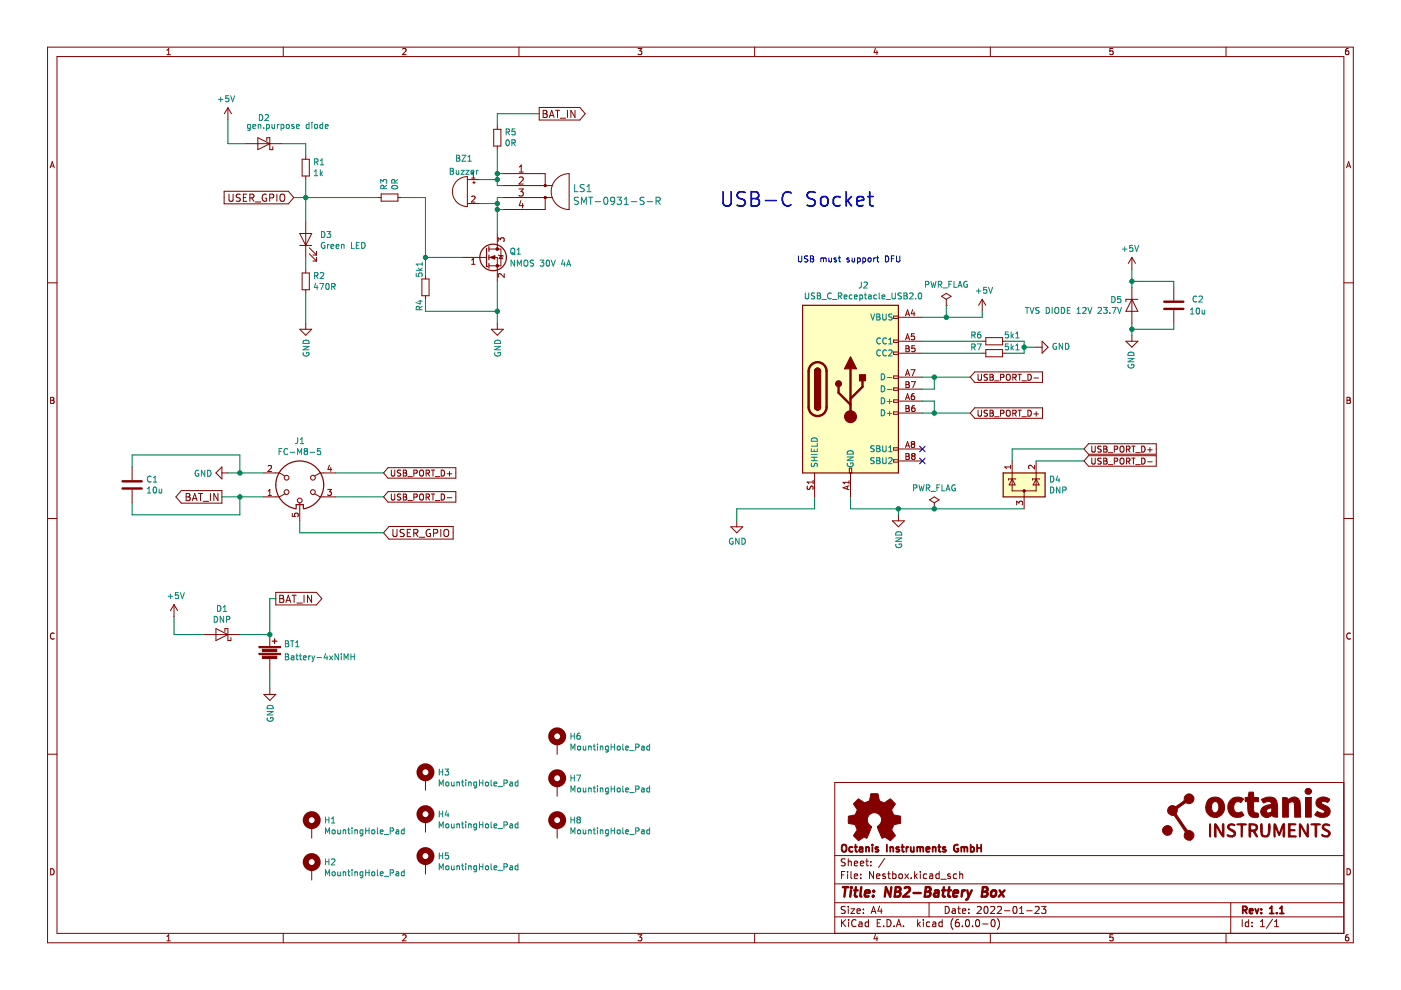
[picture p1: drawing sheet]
<svg xmlns="http://www.w3.org/2000/svg" width="297mm" height="210mm" viewBox="0 0 297 210" stroke-linecap="round" stroke-linejoin="round" font-family="sans-serif">
<path d="M.1 0h297v209.9h-297z" fill-rule="evenodd" fill="#fff" stroke="#fff" stroke-width=".21"/>
<g fill="none" stroke="#840000" stroke-width=".21">
<path d="M10.1 10h276.8v189.9h-276.8zM12.1 12h272.8v185.9h-272.8zM35.4 11.6h.7M35.4 10.7l.4-.4v1.3M60.1 10v2M85.4 10.4l.5-.1 .2 .4-.8 .9h.8M110 10v2M135.3 10.3h.8l-.5 .5 .4 .1v.6l-.2 .1-.5-.1M160 10v2M185.6 10.2l-.3 .9h.8M185.9 10.7v.9M210 10v2"/>
<path d="M236 10.3h-.7v.6l.6-.1 .1 .7-.2 .1-.5-.1M259.9 10v2M285.9 10.3h-.4l-.2 .3v.7l.2 .3 .4-.1v-.7h-.4l-.2 .2M10.6 35.6l.5-1.3 .4 1.3M10.8 35.2h.6M48.3 22.8l.8 1.3M48.3 22.8v2.6M48.3 22.8l-.7 1.3M52.1 30.5h7.6M54.7 29.2l2.5 1.3-2.5 1.2zM56.6 29.8v-.6h.6v2.5h.6v-.6M64.1 33.8h1.5v3.5h-1.5z"/>
<path d="M64.8 33v.8M64.8 37.3v.8M96.8 38.4a3.2 3.2 0 0 1 2.3-1v6.4a3.2 3.2 0 0 1-2.9-2 3.2 3.2 0 0 1 .6-3.4zM99.1 38.1h2.5M100 37.8h.7M100 36.9l.4-.4v1.3M100.2 38.7h.5M100.5 38.5v.5M104.7 27.4h1.5v3.6h-1.5zM105.4 26.7v.7M105.4 31v.7M106.7 39.3h10.4"/>
<path d="M106.7 36.8h8.9v2.5M110.1 36.5h.8M110.1 35.4l.4-.4v1.5M110.1 37.7l.6-.2 .2 .5-.9 1h.9M114.3 22.8h8.6l1.2 1.3-1.2 1.3h-8.6zM115.2 23.4h.5l.3 .3-.3 .4 .3 .2v.3l-.3 .3h-.5zM115.2 24.1h.5M116.5 24.9l.5-1.5 .5 1.5M116.6 24.5h.7M117.8 23.4h.8M118 37.9a3.8 3.8 0 0 1 2.7-1.1v7.6a3.8 3.8 0 0 1-3.5-2.3 3.8 3.8 0 0 1 .8-4.2zM118.2 23.4v1.5"/>
<path d="M118.8 25.1h1.1M120.3 23.4v1.5M121.9 23.4v1.5l-.9-1.5v1.5M285.5 35.6l.4-1.3 .5 1.3M285.6 35.2h.6M10.1 60h2M47.5 40.6h13.6l1.2 1.3-1.2 1.3h-13.6zM48.6 41.2v1.2l.2 .3 .5-.1 .1-.2v-1.2M50.9 41.2h-.5l-.3 .1v.4l.7 .3 .1 .4-.2 .3-.6-.1M51.6 41.9h.5M52.3 41.2h-.7v1.5h.7M53 42l.7-.1 .1-.2v-.4l-.8-.1v1.5"/>
<path d="M53.3 42l.5 .7M54.1 42.8h1.2M56.5 41.2a.71 .71 0 0 0-.9 .7 .71 .71 0 0 0 .9 .7v-.6h-.3M57.2 42l.7-.1 .2-.2-.1-.4-.8-.1v1.5M58.7 41.2v1.5M59.4 41.4l.3-.2a.51 .51 0 0 1 .7 .5v.5a.51 .51 0 0 1-.5 .5 .51 .51 0 0 1-.5-.5zM63.6 52h2.5M63.6 49.5h2.5l-1.3 2.5zM64.1 57.9h1.5v3.5h-1.5zM64.8 47v7.6M64.8 57.1v.8M65.6 53.8l1.5 1.5"/>
<path d="M65.6 52.5l1.5 1.6M66.3 55.3h.8M66.3 54.1h.8M67.1 53.3v.8M67.1 54.6v.7M80.1 41.9h.7M80.8 41.1h3.6v1.5h-3.6zM84.4 41.9h.7M89.4 59.1h1.6v3.6h-1.6zM90.2 58.4v.7M97.8 54.6h5.4M99.1 43.2h2.5"/>
<path d="M100 41.7l.5-.1 .2 .3-.8 .9h.8M100 55.1l.4-.3v1.2M100 56h.7M103.7 52.8h2.5v3.6h-2.5M103.7 54.6h1.7v5.1M105.4 49.5v3.3M105.6 51.2v-.8l.5 .4 .1-.3h.6l.1 .2-.1 .5M105.7 54.1l1 .2M106.2 54.2l.4 .6h-.8zM106.7 41.9h10.4M106.9 58v.8l-.9-.8-.4 .3 .2 .4M110 40.1h.9l-.5 .5 .5 .2v.6l-.2 .2-.7-.2"/>
<path d="M110.4 42.5l-.3 1.1h.9M110.8 43.1v1M115.6 41.9v2.5h-8.9M240 54.6v2.5M240 54.6l.7 1.2M240 54.6l-.8 1.2M284.9 60h2M63.6 69.8h2.5l-1.3 1.3zM64.8 61.4v.8M64.8 68.5v1.3M90.2 62.7v.8M104.2 69.8h2.5l-1.3 1.3z"/>
<path d="M105.4 68.5v1.3M189.5 67h1v.5h-1zM189.5 72.1h1v.5h-1zM189.5 74.6h1v.5h-1zM189.5 79.7h1v.5h-1zM190.5 72.3h5.1M190.5 74.9h5.1M190.5 67.3h5.1M190.5 80h5.1M192 67l.4-1.3 .4 1.3M192 72l.4-1.2 .4 1.2M192 79.7l.4-1.3 .4 1.3"/>
<path d="M192.1 73.3h.4l.2 .2-.2 .4 .2 .1 .1 .3-.2 .3h-.5zM192.1 73.9h.4M192.1 66.6h.6M192.1 71.7h.6M192.1 79.3h.6M193.1 78.4h.9l-.6 1.3M193.5 65.6l-.3 .9h.8M193.8 66.1v.9M193.9 70.8h-.6l-.1 .6 .6-.1 .1 .6-.2 .1-.5-.1M194 73.3h-.6l-.1 .6 .6-.1 .1 .7-.2 .1-.5-.1M199.6 62.8l1-.6 1.1 .6-1.1 .7zM200.6 64.7h.1"/>
<path d="M200.6 63.5v1.2M206.7 78.9h14.3v2.2h-14.3l-1-1.1zM207.4 79.4v1l.2 .2h.2l.3-.2v-1M208.3 72.3h.7M208.3 74.9h.7M208.3 63.5l-.8 1.2M208.3 63.5v2.5M208.3 63.5l.7 1.2M209 71.6h3.6v1.5h-3.6zM209 74.1h3.6v1.5h-3.6zM209.4 79.4h-.5l-.3 .2 .2 .3 .5 .2v.4l-.7 .1M209.9 80h.4"/>
<path d="M209.9 79.4h.4l.3 .2-.3 .4 .3 .1v.3l-.2 .2h-.5zM212.6 72.3h.7M212.6 74.9h.7M213.4 79.5l.2-.1a.43 .43 0 0 1 .6 .4v.4a.42 .42 0 0 1-.4 .4 .42 .42 0 0 1-.5-.4zM215.8 79.4h.7M216.2 79.4v1.2M217.9 79.4a.64 .64 0 0 1 .8 .6 .64 .64 0 0 1-.8 .6zM219.7 73.6h1.2M220.9 72.3l1.3 1.3-1.3 1.3zM238.7 72.3h2.6l-1.3 1.3zM240 60.9v7.6M240 71.1v1.2"/>
<path d="M240 63.5l1.3 2.5h-2.6zM241.3 63.5h-2.6v.5M248.9 60.9v2.8M248.9 65.7v2.8M10.7 84.2h.5l.2 .3-.2 .4 .2 .1 .1 .3-.3 .2h-.5zM10.7 84.9h.5M28 99v2.8M47.1 99v2.5l-1.3-1.2zM56.8 98.8l.5-.1 .3 .4-.8 .9h.8M69.8 98.6l-.3 .9h.8M70.1 99.1v.9M82.3 99.2h14.3v2.2h-14.3l-1-1.1z"/>
<path d="M83 99.7v1l.2 .2h.3l.2-.2v-1M85 99.7h-.5l-.3 .2 .2 .3 .5 .3v.3l-.7 .1M85.5 99.7h.4l.3 .2-.3 .4 .3 .1v.3l-.2 .2h-.5zM89 99.9l.3-.2a.43 .43 0 0 1 .5 .4v.4a.42 .42 0 0 1-.4 .5 .42 .42 0 0 1-.4-.5zM91.4 99.7h.8M91.8 99.7v1.2M93.6 99.7a.64 .64 0 0 1 .7 .6 .64 .64 0 0 1-.7 .6zM95.3 100v.9M180.1 99.3h.5v1h-.5zM189.5 82.2h1v.6h-1zM189.5 84.8h1v.5h-1zM189.5 87.3h1v.5h-1z"/>
<path d="M189.5 94.9h1v.6h-1zM189.5 97.5h1v.5h-1zM190.5 85h5.1M190.5 95.2h5.1M190.5 87.6h5.1M190.5 82.5h5.1M190.5 97.7h5.1M192 84.7l.4-1.2 .4 1.2M192 94.9l.4-1.3 .4 1.3M192.1 86h.4l.2 .2-.2 .4 .2 .1 .1 .3-.2 .3h-.5zM192.1 80.9h.4l.2 .3-.2 .3 .2 .1 .1 .3-.2 .3h-.5zM192.1 96.2h.4l.2 .2-.2 .4 .2 .1 .1 .3-.2 .2h-.5z"/>
<path d="M192.1 86.6h.4M192.1 81.5h.4M192.1 96.8h.4M192.1 84.4h.6M192.1 94.5h.6M193.2 80.9h.9l-.6 1.3M193.4 94.2l-.2-.3 .2-.3h.3l.2 .3-.2 .3M193.4 94.2l-.2 .2v.2l.2 .3h.3l.2-.3v-.3l-.2-.1M193.4 94.2h.3M193.5 96.7l-.2-.2 .2-.3h.4l.1 .2-.2 .3M193.5 96.7l-.2 .2v.3l.2 .2h.4l.1-.2v-.4l-.2-.1M193.5 96.7h.3"/>
<path d="M193.8 83.5h-.4l-.1 .3-.1 .7 .2 .2 .5-.1-.1-.6-.4-.1-.2 .3M193.9 86l-.4 .1-.1 .2-.1 .7 .2 .3 .5-.2-.1-.6h-.4l-.2 .2M206.7 86.5h14.3v2.2h-14.3l-1-1.1zM207.4 87v1l.2 .2h.2l.3-.2v-1M209.4 87h-.5l-.3 .2 .2 .3 .5 .3v.3l-.7 .1M209.9 87.6h.4M209.9 87h.4l.3 .2-.3 .4 .3 .1v.3l-.2 .2h-.5zM210.9 80.8h.9M210.9 88.4h.9M212.1 80h.6l.1-.5-.7-.1v1.2M212.1 87.6h.6l.1-.5-.7-.1v1.2M213.4 87.2l.2-.2a.43 .43 0 0 1 .6 .4v.4a.42 .42 0 0 1-.4 .5 .42 .42 0 0 1-.5-.5z"/>
<path d="M214.3 98.6v.8M214.3 99h-1.3l.4 .4M214.6 97.7v6.4h5.1v-6.4M214.7 80h.6l.1-.5-.7-.1v1.2M214.7 87.6h.6l.1-.5-.7-.1v1.2M215 80l.5 .6M215 87.6l.5 .6M215.8 87h.7M216.2 87v1.2M216.7 80.8h.9M216.7 88.4h.9M217.9 87a.64 .64 0 0 1 .8 .6 .64 .64 0 0 1-.8 .6z"/>
<path d="M219.2 80.1h1M219.2 87.8h1M219.4 98.6v.8l-.9-.8-.4 .3 .1 .5M219.7 87.3v.9M230.8 96.6h14.4v2.2h-14.4l-1-1.1zM230.8 94.1h14.4v2.2h-14.4l-1-1.1zM231.5 94.6v1l.2 .3h.3l.2-.3v-1M231.5 97.1v1.1l.2 .2h.3l.2-.2v-1.1M233.5 94.7l-.5-.1-.3 .2 .2 .3 .5 .3v.3l-.7 .1M233.5 97.2l-.5-.1-.3 .3 .2 .3 .5 .2v.4h-.7M234 95.2h.4M234 97.7h.4"/>
<path d="M234 97.1h.4l.3 .3-.3 .3 .3 .2v.3l-.2 .2h-.5zM234 94.6h.4l.3 .2-.3 .4 .3 .1v.3l-.2 .3h-.5zM235 98.5h1M235 96h1M236.3 95.3l.6-.1v-.5l-.6-.1v1.3M236.3 97.8l.6-.1v-.4l-.6-.2v1.3M237.5 97.3l.3-.2a.43 .43 0 0 1 .5 .5v.4a.42 .42 0 0 1-.4 .4 .42 .42 0 0 1-.4-.4zM237.5 94.8l.3-.2a.43 .43 0 0 1 .5 .4v.4a.42 .42 0 0 1-.4 .5 .42 .42 0 0 1-.4-.5zM238.9 97.8l.6-.1v-.4l-.6-.2v1.3M238.9 95.3l.6-.1v-.5l-.6-.1v1.3M239.2 97.8l.4 .6M239.2 95.3l.4 .6"/>
<path d="M239.9 97.1h.8M239.9 94.6h.8M240.3 94.6v1.3M240.3 97.1v1.3M240.8 98.5h1M240.8 96h1M242.1 97.1a.64 .64 0 0 1 .7 .7 .64 .64 0 0 1-.7 .6zM242.1 94.6a.64 .64 0 0 1 .7 .6 .64 .64 0 0 1-.7 .7zM243.3 97.9h1M243.3 95.4h1M243.8 94.9v1M285.6 84.2h.4l.3 .3-.3 .4 .3 .1v.3l-.2 .2h-.5z"/>
<path d="M285.6 84.9h.4M10.1 109.9h2M28 103.8v2.8M38.4 104h8.7v2.7h-8.7l-1.1-1.3zM39.5 105.4h.5M39.5 104.6h.5l.3 .3-.3 .5 .3 .1v.4l-.3 .2h-.5zM40.8 106.1l.5-1.5 .5 1.5M40.9 105.7h.7M42.1 104.6h.8M42.5 104.6v1.5M43.1 106.3h1.2M44.6 104.6v1.5"/>
<path d="M46.2 104.6v1.5l-.9-1.5v1.5M47.1 100.3h1.2M55.9 100.3h3.3l1.2 .6M56.8 105h.8M56.8 104.1l.4-.3v1.2M60.4 104.7l-1.2 .7h-3.3M62 108.9v.6h.6l-.1-.6h.6l.1 .1-.1 .5M63.6 106.6v3.8M66.7 104.7l1.2 .7h3.3M69.5 103.8h.8l-.5 .5 .4 .1v.5l-.2 .1-.5-.1M71.2 100.3h-3.3l-1.2 .6M82.3 104.2h14.3v2.3h-14.3l-1-1.1z"/>
<path d="M82.5 111.6h13.6v2.7h-13.6l-1.2-1.3zM83 104.7v1.1l.2 .2h.4l.1-.2v-1.1M83.3 112.2v1.3l.3 .3 .4-.1 .2-.2v-1.3M85 104.8l-.5-.1-.3 .3 .2 .3 .5 .2v.4l-.7 .1M85.5 100.3h.4M85.5 105.4h.4M85.5 104.7h.4l.3 .3-.3 .4 .3 .1v.3l-.2 .2h-.5zM85.7 112.3l-.6-.1-.2 .2v.4l.7 .3 .1 .4-.3 .3-.6-.1M86.3 113h.6M86.5 106.1h.9M86.5 101.1h.9M87.1 112.2h-.8v1.6h.8"/>
<path d="M87.7 113h.8l.1-.3-.1-.3-.8-.2v1.6M87.7 105.4h.7v-.5l-.7-.2v1.3M87.7 100.3h.7v-.5l-.7-.1v1.2M88.1 113l.5 .8M88.9 113.9h1.1M89 104.9l.3-.2a.43 .43 0 0 1 .5 .5v.4a.42 .42 0 0 1-.4 .4 .42 .42 0 0 1-.4-.4zM90.3 105.4h.7v-.5l-.7-.2v1.3M90.3 100.3h.7v-.5l-.7-.1v1.2M90.6 105.4l.5 .6M90.6 100.3l.5 .6M91.2 112.3a.71 .71 0 0 0-.9 .7 .71 .71 0 0 0 .9 .7l.1-.6h-.3M91.4 104.7h.8"/>
<path d="M91.8 104.7v1.3M91.9 113h.8l.1-.3-.1-.3-.8-.2v1.6M92.3 106.1h.9M92.3 101.1h.9M93.5 112.2v1.6M93.6 104.7a.64 .64 0 0 1 .7 .7 .64 .64 0 0 1-.7 .6zM94.2 112.5l.3-.3a.51 .51 0 0 1 .6 .5v.6a.51 .51 0 0 1-.5 .5 .51 .51 0 0 1-.5-.5zM94.8 105.5h1M94.8 100.5h1M154.9 111.7h2.6l-1.3 1.3zM156.2 110.4v1.3M171.2 103.1l-.1 .4 .3 .3 .3-.1 .2-.6h.4v.7"/>
<path d="M172.4 101.8v.8M172.4 102.2h-1.3l.4 .4M172.7 100.3v5.1M179.6 103.1v.6M180 103l-1.3 .4 1.3 .4M180 101.9v.7M180 102.3h-1.3l.4 .3M180.3 100.3v5.1M189.2 110.4h2.5l-1.2 1.3zM190.5 109.2v1.2M197.1 106l1-.6 1 .6-1 .6zM198.1 107.9h.1"/>
<path d="M198.1 106.6v1.3M214.6 101.5l.6 1.3h-1.2zM215.4 101.5h-1.6v.3M215.6 107v-.7l.4 .4 .2-.4h.5l.1 .2-.1 .5M217.1 104.1v3.8M219.7 101.5l.6 1.3h-1.3zM220.4 101.5h-1.5v.3M284.9 109.9h2M11.5 134.3a.58 .58 0 0 0-.8 .6 .58 .58 0 0 0 .8 .5M36.9 128.2l-.8 1.3M36.9 128.2v2.5M36.9 128.2l.8 1.3"/>
<path d="M43.2 134.5h7.7M45.8 133.3l2.5 1.2-2.5 1.3zM47.7 133.9v-.6h.6v2.5h.7v-.6M57.2 134.5v2.6M57.2 139.6v2.6M58.5 125.6h8.6l1.1 1.3-1.1 1.4h-8.6zM59.3 126.2h.5l.3 .3-.3 .4 .3 .2 .1 .3-.3 .3h-.6zM59.3 126.9h.5M60.6 127.7l.5-1.5 .5 1.5M60.8 127.3h.7M61.9 126.2h.9M62.4 126.2v1.5"/>
<path d="M62.9 127.9h1.2M64.5 126.2v1.5M66.1 126.2v1.5l-.9-1.5v1.5M286.3 134.3a.58 .58 0 0 0-.8 .6 .58 .58 0 0 0 .8 .5M10.1 159.9h2M55.9 147.2h2.6l-1.3 1.3zM57.2 146v1.2M118.1 157.4v2.5M284.9 159.9h2M66.1 175.2v2.5M90.2 165v2.5M90.2 173.9v2.5"/>
<path d="M118.1 166.3v2.5M118.1 175.2v2.5M284.9 165.9h-107.9v32M10.7 184.2a.66 .66 0 0 1 .8 .6 .66 .66 0 0 1-.8 .7zM35.4 198.6l.4-.4v1.3M35.4 199.5h.7M60.1 197.9v2M66.1 184v2.6M85.4 198.3l.5-.1 .2 .4-.8 .9h.8M90.2 182.8v2.5M110 197.9v2M135.3 198.2h.8l-.5 .5 .4 .1v.6l-.2 .1-.5-.1"/>
<path d="M160 197.9v2M177 194.4h107.9M177 191.4h107.9M177 187.4h107.9M177 181.4h107.9M178.4 195v1.5M178.4 185.5h.5M178.6 195.6l.7 .9M179.1 184.8h-.7v1.5M179.2 192.2h-.6l-.2 .1v.4l.7 .3 .1 .4-.3 .3-.5-.1M179.2 182.2l-.6-.1-.2 .1v.5l.7 .2 .1 .4-.3 .3-.5-.1M179.3 195l-.9 .8"/>
<path d="M179.7 184.8v.1M179.7 185.3v1M179.9 182.1v1.5M179.9 192.2v.1M179.9 192.7v1M179.9 182.7l.2-.1 .3 .1 .1 .9M179.9 195v.1M179.9 195.5v1M180.4 192.7h.8l-.8 1h.8M180.4 184.8v1.3l.2 .2M181.1 185.8l.7-.2v-.2l-.5-.1-.2 .2 .1 .7h.6M181.1 183.1l.7-.2v-.2l-.5-.1-.2 .2 .1 .7h.6"/>
<path d="M181.5 195.1a.71 .71 0 0 0-1 .5 .71 .71 0 0 0 .7 .9l.3-.2M181.7 193.2l.7-.2-.1-.3h-.4l-.2 .2 .1 .7h.5M182.1 195.5h.6l.1 1M182.4 183.1l.7-.2v-.2l-.5-.1-.2 .2 .1 .7h.6M182.5 186.1v.2M182.5 185.4v.1M182.8 195.8l-.5 .1-.2 .2 .2 .4 .5-.1M183.1 192.7v.2M183.1 193.5v.2M183.6 182.6h.5M183.8 182.1v1.3l.3 .2M184.1 195.5h-.4l-.3 .3 .2 .6h.5"/>
<path d="M184.1 195v1.5M184.6 183.4v.2M184.6 182.7v.1M184.7 193.7l.5-1.5 .5 1.5M184.8 193.2h.8M185.2 184.8v1.5l-.9-1.5v1.5M185.6 198.1l-.3 .9h.8M185.8 185.8l.8-.2-.1-.2-.4-.1-.3 .2 .1 .7h.6M185.9 198.6v.9M186 195.7h.5M186.5 192.1l-.4 1.1h1M186.7 195h-.7v1.5h.7"/>
<path d="M186.8 192.7v1M187.3 196.3v.2M187.6 182l-1.3 1.9M187.7 185.4l-.4-.1-.2 .2 .1 .2 .5 .2v.3h-.6M188.1 195a.76 .76 0 0 1 .8 .7 .76 .76 0 0 1-.8 .8zM188.2 185.3h.6M188.4 184.8v1.3l.4 .2M189.3 185.4l.4-.1 .3 .3-.2 .6h-.5M189.3 184.8v1.5M189.6 196.3v.2M190.1 196.5l.5-1.5 .5 1.5M190.2 196h.7"/>
<path d="M190.6 185.4l.2-.1 .5 .1v.6l-.1 .2-.4 .1-.2-.2zM191.6 196.3v.2M191.8 185.3l.8 1M192.6 185.3l-.8 1M193.2 186.1v.2M193.9 184.8v1.5M194.1 185.7l.4 .6M194.5 185.3l-.6 .6M194.6 195v1.5M194.7 195.9l.4 .6M195.1 195.5l-.5 .5M195.1 184.8v.1"/>
<path d="M195.1 185.3v1M195.8 195v.1M195.8 195.5v1M196.5 185.4l-.4-.1-.3 .3 .1 .6h.6M197 191.4v3M197.1 195.5h-.4l-.3 .3 .2 .6h.5M197.1 185.4h.6l.1 .9M197.8 185.6l-.5 .1-.2 .2 .2 .4 .5-.1M197.8 195.5h.5l.1 1M198.4 195.8l-.5 .1-.2 .2 .2 .4 .5-.1M199.1 185.4l-.4-.1-.3 .3 .2 .6h.5M199.1 184.8v1.5"/>
<path d="M199.5 186.4h1.1M199.8 195.5h-.5l-.2 .3 .1 .6h.6M199.8 195v1.5M200.4 192.2a.76 .76 0 0 1 .9 .7 .76 .76 0 0 1-.9 .8zM201.5 185.4l-.4-.1-.2 .2 .1 .2 .5 .2v.3h-.6M201.9 192.7h.6l.1 1M202.1 194.8a1.72 1.72 0 0 0 0 2.2M202.6 193l-.5 .1-.3 .2 .3 .4 .5-.1M202.8 185.4l-.4-.1-.3 .3 .2 .6h.5M203.1 192.7h.5M203.3 192.2v1.3l.3 .2M203.3 195h-.5a1.01 1.01 0 0 0 0 1.5l.5-.2 .1-.5-.3-.3-.4 .1-.1 .2"/>
<path d="M203.5 185.4l.2-.1 .4 .1v.9M203.5 184.8v1.5M204.1 193.2l.7-.2-.1-.3h-.4l-.2 .2v.7h.6M204.1 196.3v.2M204.8 195.1l.3-.1a.8 .8 0 0 1 .5 .7 .8 .8 0 0 1-.5 .8l-.4-.6zM205.4 193.5v.2M205.4 192.7v.2M206.2 196.3v.2M207 195.1l.2-.1a.8 .8 0 0 1 .5 .7 .8 .8 0 0 1-.5 .8l-.4-.6zM207.2 192.3l.6-.1 .2 .4-.9 1.1h.9M208.3 195.9h1.2M208.8 192.3l.2-.1a.8 .8 0 0 1 .5 .7 .8 .8 0 0 1-.5 .8l-.4-.6z"/>
<path d="M210 197.9v2M210 192.3l.6-.1 .3 .4-.9 1.1h.9M210.3 195.1l.2-.1a.8 .8 0 0 1 .5 .7 .8 .8 0 0 1-.5 .8l-.4-.6zM211.5 192.3l.5-.1 .3 .4-.9 1.1h.9M211.5 194.8a1.72 1.72 0 0 1 0 2.2M213 193.1h1.1M214.9 192.3l.2-.1a.8 .8 0 0 1 .5 .7 .8 .8 0 0 1-.5 .8l-.3-.6zM216.2 193.7h.8M216.2 192.6l.4-.4v1.5M217.7 193.1h1.1M219.5 192.3l.5-.1 .3 .4-.9 1.1h.9M220.8 192.2h1l-.5 .5 .4 .2v.6l-.2 .2-.7-.2"/>
<path d="M236 198.2h-.7v.6l.6-.1 .1 .7-.2 .1-.5-.1M259.9 197.9v2M260.9 191.4v6.5M263.4 195v1.5M264.7 195.5h-.4l-.3 .3 .2 .6h.5M264.7 195v1.5M265.4 196.3v.2M265.4 195.5v.2M267.2 196.5h.9M267.2 195.4l.5-.4v1.5M269.8 194.9l-1.3 1.9M270.2 196.5h.9"/>
<path d="M270.2 195.4l.5-.4v1.5M285.6 184.2a.66 .66 0 0 1 .7 .6 .66 .66 0 0 1-.7 .7zM285.9 198.2h-.4l-.2 .3v.7l.2 .3 .4-.1v-.7h-.4l-.2 .2"/>
<circle cx="60.8" cy="104.3" r=".51"/>
<circle cx="60.8" cy="101.3" r=".51"/>
<circle cx="63.6" cy="106.1" r=".51"/>
<circle cx="66.3" cy="104.3" r=".51"/>
<circle cx="66.3" cy="101.3" r=".51"/>
</g>
<g fill="none" stroke="#840000" stroke-width=".39">
<path d="M178.5 179.3l.3-.2a.5 .5 0 0 1 .7 .5v.5a.5 .5 0 0 1-.5 .5 .5 .5 0 0 1-.5-.5zM180.8 179.7l-.5-.1-.3 .3 .2 .6h.6M181.2 179.6h.6M181.4 179.1v1.3l.4 .2M182.3 179.7h.5l.1 .9M182.9 179.9l-.5 .1-.2 .2 .2 .4 .5-.1M183.6 179.7l.2-.1 .4 .1 .1 .9M183.6 179.6v1M185 179.1v.1M185 179.6v1M186.2 179.7l-.4-.1-.2 .2 .1 .2 .5 .2v.3h-.6M188 179.1v1.5"/>
<path d="M188.8 179.7l.2-.1 .3 .1 .1 .9M188.8 179.6v1M190.6 179.7l-.4-.1-.2 .2 .1 .2 .5 .2v.3h-.6M191.1 179.6h.6M191.3 179.1v1.3l.4 .2M192.2 179.6v1M192.6 179.6l-.4 .3M193.1 179.6l.1 .9 .3 .1 .2-.2M193.7 179.6v1M194.5 179.7l.4-.1 .2 .2M194.5 179.6v1M195.1 179.8l.2-.2 .4 .1v.9"/>
<path d="M195.1 179.8v.8M197.7 179.7l.3-.1 .3 .1 .1 .9M197.7 179.6v1M198.9 179.6h.6M199.1 179.1v1.3l.4 .2M200.5 179.7l-.4-.1-.2 .2 .1 .2 .5 .2v.3h-.6M203.1 179.2a.7 .7 0 0 0-.9 .6 .7 .7 0 0 0 .9 .7l.1-.6h-.3M203.8 179.7l.4-.1 .3 .2M203.8 179.6v1M204.5 179.8l.2-.2 .3 .1 .1 .9M204.5 179.8v.8M205.8 179.7l.4-.1 .3 .3-.1 .6h-.6"/>
<path d="M205.8 179.1v1.5M207.2 179.1v1.5M207.2 179.8h.8M208 179.1v1.5M196.4 180.1l.7-.2-.1-.2-.4-.1-.2 .2 .1 .7h.5M263.5 193l.7-.1 .2-.2-.1-.4-.8-.1v1.5M263.9 193l.5 .7M264.9 193.2l.7-.2v-.3h-.5l-.2 .2 .1 .7h.6M266.1 192.7l.4 1 .3-1M267.4 193.5v.2M267.4 192.7v.2M269.2 193.7h.9"/>
<path d="M269.2 192.6l.4-.4v1.5M270.7 193.5v.2M271.3 193.7h.9M271.3 192.6l.5-.4v1.5"/>
</g>
<g fill="none" stroke="#840000" stroke-width=".52">
<path d="M178.7 188.1h1.1M179.3 188.1l-.3 2M180.4 188.8l-.1 1.3M180.5 188.1v.2M181.1 188.8h.8M181.5 188.1l-.3 1.7 .1 .2 .4 .1M182.6 188.1l-.2 1.7 .2 .3M183.4 189.4l1-.2-.1-.3-.5-.1-.4 .3v.9h.8M185.1 189.9v.2M185.3 188.9l-.1 .2M189 188.1l-.3 2-.9-2-.2 2M189.8 189.1h.7"/>
<path d="M189.9 188.1h.7l.3 .2v.4l-.4 .4 .3 .1a.58 .58 0 0 1-.4 .9h-.7zM191.8 188.3l.3-.2h.5l.3 .2v.4l-.1 .3-1.3 1.1h1.2M193.7 189.3h1.5M196.2 189.1h.7M196.3 188.1h.7l.2 .2 .1 .4-.4 .4 .2 .1a.58 .58 0 0 1-.3 .9h-.7zM198.2 188.9h.8l-.1 1.2M199 189.2l-.7 .1a.4 .4 0 0 0-.3 .4 .4 .4 0 0 0 .3 .4l.6-.1M199.7 188.8h.8M200.1 188.1l-.2 1.7 .1 .2 .3 .1M200.9 188.8h.8M201.3 188.1l-.3 1.7 .1 .2 .4 .1M202.1 189.4l1-.2v-.3l-.6-.1-.3 .3v.9h.7"/>
<path d="M204 188.8l-.1 1.3M204.6 188.8l-.4 .1-.2 .3M205.1 188.8l.3 1.3M205.4 190.1l-.3 .5-.3 .2M206 188.8l-.6 1.3M208.3 189.1h.6M208.4 188.1h.7l.2 .2 .1 .4-.5 .4 .3 .1a.58 .58 0 0 1-.3 .9h-.8zM210.3 189l.1-.1a.5 .5 0 0 1 .8 .3l-.1 .5-.2 .3a.5 .5 0 0 1-.8-.3zM211.9 188.8l.9 1.3M213 188.8l-1.2 1.3"/>
</g>
<g fill="none" stroke="#008484" stroke-width=".21">
<path d="M46.3 21.1h1M46.8 20.6v1M48.5 20.3h-.6l-.1 .6 .6-.1 .1 .6-.2 .2-.5-.2M48.9 20.3l.4 1.3 .5-1.3M53.1 26.4v1l-.3 .3-.3-.1M53.1 26.4h-.4l-.2 .2 .1 .6h.5M53.6 26.8l.6-.1v-.3h-.4l-.2 .2 .1 .6h.5M54.8 26.5l.4-.1 .1 .8M54.8 26.4v.8M55 24.3a.64 .64 0 0 1 .7 .6 .64 .64 0 0 1-.7 .7zM55.9 27.1v.1M56.2 24.4l.5-.1 .2 .3-.8 1h.8"/>
<path d="M56.5 26.4h.4l.2 .2-.1 .6h-.5M56.5 26.4v1.3M57.7 26.4v.8l.5-.1M58.2 26.4v.8M58.8 26.4v.8M59.2 26.4l-.4 .2M59.6 26.4h.4l.2 .2-.1 .6h-.5M59.6 26.4v1.3M60.7 26.5l.2-.1 .4 .1-.1 .7-.5-.1zM62.3 26.4h-.3l-.2 .2 .1 .1 .4 .2v.3h-.5M62.9 26.8l.6-.1-.1-.3h-.4l-.1 .2v.6h.5M65.5 26.4h-.3l-.3 .2 .1 .6h.5"/>
<path d="M65.5 26v1.2M66.1 26v.1M66.1 26.4v.8M66.6 37.3h.8M66.6 36.3l.4-.3v1.3M66.7 34.3h.6l.1-.5-.7-.1v1.2M66.8 26.4h.3l.2 .2v.4l-.2 .2-.4-.2zM67 34.3l.4 .6M67.9 34.9h.7M67.9 34l.4-.3v1.2M67.9 36v1.3M68 36.8l.4 .5"/>
<path d="M68.4 36.4l-.5 .5M68.4 26.4h-.3l-.3 .2 .1 .6h.5M68.4 26v1.2M69 26.8l.6-.1-.1-.3h-.4l-.1 .2v.6h.5M80.7 38.9v-.8l.5 .4 .1-.4h.6l.1 .2-.1 .6M82 39.3l-.6 .4M83.2 39.5a.61 .61 0 0 1 .7-.2 .61 .61 0 0 1 .3 .6 .75 .75 0 0 1-1.2-.3zM83.7 38.8l-.1-.6-.4-.1-.2 .7h1.3M84.3 38.1l-.6 .4M95.5 35.7h.4l.2 .2-.2 .4 .2 .1 .1 .3-.3 .3h-.4zM95.5 36.3h.4M96.7 36.1l.1 .8 .5-.1"/>
<path d="M96.8 32.9h.4l.3 .3-.3 .3 .3 .1v.3l-.2 .3h-.5zM96.8 33.5h.4M97.3 36.1v.9M97.8 36.1h.6l-.6 .9h.6M97.9 32.9h.9l-.9 1.3h.9M98.8 36.1h.6l-.6 .9h.6M99.2 34.2h.7M99.2 33.3l.4-.4v1.3M99.9 36.5l.6-.1-.1-.2-.3-.1-.2 .2v.6h.5M101 36.1v.9M101.4 36.1l-.4 .2M107.3 28l.6-.1 .1-.4-.7-.2v1.3"/>
<path d="M107.4 29.8l.2-.2a.68 .68 0 0 1 .4 .7 .68 .68 0 0 1-.4 .6l-.3-.5zM107.6 28l.4 .6M108.5 30.3l.6-.1 .1-.4-.7-.2v1.3M108.8 30.3l.5 .6M109.2 27.3h-.6l-.1 .6h.6l.1 .6-.2 .1-.5-.1M121.8 39.1v1.5h.8M123.9 39.2l-.6-.1-.2 .2v.4l.6 .3 .2 .4-.3 .2h-.6M124.4 39.6l.5-.5v1.5M66.7 58.5l.6-.1 .1-.5-.7-.1v1.3M67 58.5l.4 .6M67.9 57.9l.5-.1 .2 .4-.8 .9h.8M68.2 49.1a.64 .64 0 0 1 .7 .6 .64 .64 0 0 1-.7 .7z"/>
<path d="M68.8 51.5a.58 .58 0 0 0-.7 .5 .58 .58 0 0 0 .8 .5v-.4h-.2M69.3 49.1h.8l-.4 .5 .3 .1v.5l-.1 .2-.6-.2M69.4 51.8v.9M69.8 51.8l-.4 .3M70.2 52.2l.6-.1-.1-.2-.4-.1-.1 .2v.6h.5M71.3 52.2l.6-.1-.1-.2-.4-.1-.1 .2v.6h.5M72.4 51.9h.5v.8M72.4 51.8v.9M74.5 51.4v1.3h.6M75.5 52h.5M76.2 51.4h-.7v1.3h.7M76.7 51.4a.64 .64 0 0 1 .7 .6 .64 .64 0 0 1-.7 .7z"/>
<path d="M81.4 40l-.1-.6-.5-.1-.1 .7h1.3M88.2 57.9v.6l.6 .1v-.6l.6-.1 .1 .2-.1 .5M88.2 57.3h1.3M88.7 56.8l.4 .5M89.5 56h-1.3l.4 .4M89.5 55.6v.8M89.5 56.8l-.5 .4M108.4 52.8l.2-.2a.43 .43 0 0 1 .5 .4v.5a.42 .42 0 0 1-.4 .4 .42 .42 0 0 1-.4-.4zM108.5 53.6l.7 .4M109.1 55.2v1.2l-.7-1.2v1.2M109.6 53.9h.8M109.6 53l.4-.4v1.3"/>
<path d="M109.7 56.4v-1.2l.4 .9 .4-.9v1.2M111.1 55.3l.3-.1a.43 .43 0 0 1 .5 .4v.4a.42 .42 0 0 1-.4 .4 .42 .42 0 0 1-.4-.4zM113.1 55.2l-.6 .1v.3l.5 .3 .1 .3-.2 .2h-.5M114.5 55.2h.8l-.4 .4 .3 .2v.5l-.1 .1-.6-.1M115.9 55.3l.2-.1a.68 .68 0 0 1 .4 .6 .68 .68 0 0 1-.4 .6l-.3-.5zM116.9 55.2l.4 1.2 .4-1.2M119.4 55.1l-.3 .9h.7M119.7 55.6v.8M120.1 56.4l.5-1.2 .4 1.2M120.3 56.1h.6M122.6 41.9l-.5-.1-.3 .2v.4l.7 .3 .1 .3-.3 .3h-.5M123.3 43.3v-1.5l.5 1.1 .5-1.1v1.5"/>
<path d="M124.4 40.6h.9M124.8 41.8h.9M125.2 41.8v1.5M126.2 42.8h1.2M128.1 42l.3-.2a.81 .81 0 0 1 .5 .8 .81 .81 0 0 1-.5 .7l-.3-.1-.1-.4zM130.3 42.5l-.3 .3h-.3l-.2-.3 .1-.6 .4-.1 .3 .2a1.01 1.01 0 0 1-.4 1.3h-.3M130.8 41.8h1l-.5 .6 .4 .1v.7l-.2 .1-.7-.1M132.4 43.3h.8M132.4 42.2l.4-.4v1.5M133.9 42.8h1.1M136.6 41.9l-.6-.1-.2 .2v.4l.6 .3 .2 .3-.3 .3h-.6M137.2 42.8h1.2"/>
<path d="M139.1 42.6l.7-.1 .2-.2-.1-.3-.8-.2v1.5M139.5 42.6l.5 .7M182.6 59.8v1.1l-.5 .2M183.2 59.9l.4-.1 .3 .4-.8 .9h.8M197.4 59.6l.3 1.3 .2-.9 .3 .9 .3-1.3M201.8 59.6h-.6v1.3M202.3 59.6v1.3h.6M205 59.7a.58 .58 0 0 0-.7 .6 .58 .58 0 0 0 .8 .5v-.4h-.2M238 52.8h.9M238.5 52.3v1M240.1 52h-.6v.6h.6v.6l-.1 .1-.5-.1M240.6 52l.4 1.3 .4-1.3"/>
<path d="M64.3 73.4h1.2l-1.2 .8h1.2M64.3 74.8a.58 .58 0 0 0 .6 .7 .58 .58 0 0 0 .5-.8h-.4v.3M64.3 72.4a.68 .68 0 0 1 .8-.3 .68 .68 0 0 1 .4 .7h-1.2zM66.9 60l-.3 .9h.8M67.2 60.5v.9M67.8 60.1h.8l-.5 1.3M69.2 60.2l.2-.1a.68 .68 0 0 1 .4 .6 .68 .68 0 0 1-.4 .7l-.3-.5zM70.3 60.8l.6-.1 .1-.5-.7-.1v1.3M70.6 60.8l.5 .6M88.7 63.9h.8M88.9 65.7l-.1-.6-.4-.1-.2 .7h1.3M89.1 63.7v.8l-.9-.3"/>
<path d="M89.5 64.9l-.6 .5M104.9 73.4h1.2l-1.2 .8h1.2M104.9 74.8a.58 .58 0 0 0 .6 .7 .58 .58 0 0 0 .5-.8h-.4v.3M104.9 72.4a.68 .68 0 0 1 .8-.3 .68 .68 0 0 1 .4 .7h-1.2zM170.7 62.1v1l.3 .3h.2l.3-.3v-1M172.7 62.2h-.6v.4l.5 .2 .1 .3-.2 .3-.5-.1M173.3 62.1h.4l.2 .3-.2 .3 .2 .1 .1 .3-.2 .3h-.5zM173.3 62.7h.4M174.2 63.5h1M176.2 62.2a.56 .56 0 0 0-.8 .5 .56 .56 0 0 0 .8 .6M176.5 63.5h1M177.8 62.8l.6-.1v-.5l-.6-.1v1.3"/>
<path d="M178.1 62.8l.4 .6M179 63l.6-.2-.1-.2-.4-.1-.1 .2v.6h.5M180.7 62.6l-.4-.1-.2 .3 .1 .5h.5M181.1 63l.6-.2v-.2l-.4-.1-.2 .2 .1 .6h.5M182.3 62.6l.3-.1 .3 .3-.1 .5h-.5M182.3 62.5v1.3M183.3 62.5h.4M183.4 62.1v1.1l.3 .2M184.2 62.6h.4l.1 .8M184.6 66.6l.4 1.2 .5-1.2M184.7 62.8l-.6 .3 .2 .3 .4-.1M185.9 62.6l-.4-.1-.3 .3 .2 .5h.5"/>
<path d="M185.9 66.6h.4l.2 .2-.2 .4 .2 .1 .1 .3-.2 .2h-.5zM185.9 67.2h.4M186.4 62.1v1.1l.2 .2M186.7 71.8a.56 .56 0 0 0-.8 .5 .56 .56 0 0 0 .8 .5M186.7 74.3a.56 .56 0 0 0-.8 .5 .56 .56 0 0 0 .8 .5M186.9 79.3a.64 .64 0 0 1 .7 .6 .64 .64 0 0 1-.7 .6zM187 63l.6-.2-.1-.2-.3-.1-.2 .2 .1 .6h.4M187.2 66.6v1l.2 .2h.2l.3-.2v-1M187.8 63.5h1M187.9 71.8a.56 .56 0 0 0-.8 .5 .56 .56 0 0 0 .8 .5M187.9 74.3a.56 .56 0 0 0-.8 .5 .56 .56 0 0 0 .8 .5M188.4 72.9h.7"/>
<path d="M188.4 74.3l.5-.1 .2 .4-.7 .9h.7M188.4 72l.4-.3v1.2M189.1 62.1v1l.3 .3h.2l.2-.3v-1M189.1 66.6h-.4l-.3 .2 .1 .3 .6 .3v.3l-.7 .1M191.1 62.2h-.7v.4l.6 .2 .1 .3-.2 .3-.5-.1M191.7 62.1h.4l.2 .3-.2 .3 .2 .1 .1 .3-.3 .3h-.4zM191.7 62.7h.4M192.9 62.2l.4-.1 .3 .4-.8 .9h.8M194.1 63.3v.1M194.8 62.2l.2-.1a.68 .68 0 0 1 .4 .6 .68 .68 0 0 1-.4 .7l-.3-.5zM196.2 60.3h.6l.1-.5-.7-.2v1.3M198.9 60.3h.6l.1-.5-.7-.2v1.3"/>
<path d="M199.2 60.3l.5 .6M199.9 61h1M201.2 60.3h.4M203.1 60.9l.4-1.3 .5 1.3M203.2 60.6h.6M206 71h.6l.1-.5-.7-.1v1.3M206 73.6l.6-.1 .1-.5-.7-.1v1.3M206.3 71l.5 .7M206.3 73.6l.5 .6M207 61.7h1M207.2 72.9h.8l-.5 1.3M207.5 61.2v1"/>
<path d="M207.9 70.4h-.4l-.2 .3v.7l.2 .3 .4-.2v-.6h-.4l-.2 .2M209.2 60.9h-.6l-.1 .6h.6l.1 .6-.2 .1-.5-.1M209.6 60.9l.4 1.3 .4-1.3M213.8 70.4h-.6l-.1 .6 .6-.1 .1 .6-.2 .2-.5-.2M213.8 72.9h-.6l-.1 .6h.6l.1 .6-.2 .1-.5-.1M214.4 70.4v1.3M214.4 72.9v1.3M214.5 71.2l.4 .5M214.5 73.7l.4 .5M214.9 70.8l-.5 .5M214.9 73.3l-.5 .5M215.4 71.7h.7"/>
<path d="M215.4 70.7l.3-.3v1.3M215.4 73.3l.3-.4v1.3M215.4 74.2h.7M217.4 65.2h.7M217.8 65.2v1.2M218.4 65.2l.4 1.2 .4-1.2M220.3 65.2l-.7 .1v.4l.6 .2 .1 .3-.2 .2h-.5M221.8 65.2a.64 .64 0 0 1 .8 .6 .64 .64 0 0 1-.8 .6zM223.1 65.2v1.2M223.7 65.4l.2-.2a.43 .43 0 0 1 .6 .4v.4a.42 .42 0 0 1-.4 .5 .42 .42 0 0 1-.5-.5zM224 72.9a.58 .58 0 0 0-.8 .5 .58 .58 0 0 0 .8 .5v-.4h-.2M225 65.2a.64 .64 0 0 1 .8 .6 .64 .64 0 0 1-.8 .6z"/>
<path d="M225.3 72.8v1.3l-.7-1.3v1.3M225.9 72.8a.64 .64 0 0 1 .7 .6 .64 .64 0 0 1-.7 .7zM226.3 65.8h.4M226.9 65.2h-.6v1.2h.6M228.3 66.4h.8M228.3 65.5l.4-.3v1.2M229.6 65.3l.4-.1 .3 .3-.8 .9h.8M230.6 65.2l.5 1.2 .4-1.2M232.8 65.3l.5-.1 .2 .3-.7 .9h.7M234 65.2h.8l-.5 .5 .4 .1v.5l-.2 .1-.5-.1M235.3 66.3v.1M235.7 62.9a.64 .64 0 0 1 .8 .6 .64 .64 0 0 1-.8 .6z"/>
<path d="M235.8 65.2h.8l-.5 1.2M236.9 65.2l.5 1.2 .4-1.2M237.6 62.9h-.6l-.1 .6 .6-.1 .1 .6-.2 .1-.5-.1M239.2 76h1.2l-1.2 .7h1.2M239.2 77.3a.58 .58 0 0 0 .6 .7 .58 .58 0 0 0 .5-.8h-.4v.3M239.2 74.9a.68 .68 0 0 1 .8-.2 .68 .68 0 0 1 .4 .7h-1.2zM252.4 66.6h.7M252.4 65.7l.4-.4v1.3M253.7 65.4l.2-.1a.68 .68 0 0 1 .5 .6 .68 .68 0 0 1-.5 .7l-.3-.5zM253.7 62.9a.56 .56 0 0 0-.8 .5 .56 .56 0 0 0 .8 .5M254.2 62.9l.5-.1 .2 .3-.7 .9h.7M254.9 65.7v.8h.5"/>
<path d="M255.4 65.7v.9M42.1 99.8a.58 .58 0 0 0-.7 .6 .58 .58 0 0 0 .8 .5v-.5h-.3M43.4 99.7v1.3l-.7-1.3v1.3M44 99.7a.64 .64 0 0 1 .8 .6 .64 .64 0 0 1-.8 .7zM59.2 95.7h.4M59.8 95.1h-.6v1.3M61 95.2a.56 .56 0 0 0-.8 .5 .56 .56 0 0 0 .8 .6M61.5 95.9h1M63.1 96.4v-1.3l.4 .9 .4-.9v1.3M63.1 92.8v1.1l-.5 .2M63.7 94.1h.7M63.7 93.2l.3-.4v1.3"/>
<path d="M64.7 95.7l-.2-.3 .2-.3 .4 .1 .1 .2-.2 .3M64.7 95.7l-.2 .2v.2l.2 .3 .4-.1 .1-.2v-.3l-.2-.1M64.7 95.7h.3M65.8 95.9h.9M67.9 95.1h-.6v.6h.6v.6l-.1 .1-.5-.1M172 95.1v.6h1.3v-.6M172 97.7h1.3M172 96.9h1.3M172 96.3h1.3M172.1 98.2v.7h.4l.2-.6 .3-.1 .3 .3-.1 .4M172.2 93a.66 .66 0 0 1 .8-.1 .66 .66 0 0 1 .3 .7h-1.3zM172.6 95.3v.4"/>
<path d="M172.6 96.9v.8M173.3 94v.6h-1.3M179.6 96.9h1.3l-1.3 .7h1.3M179.7 98.2a.58 .58 0 0 0 .6 .7 .58 .58 0 0 0 .5-.7h-.4v.2M179.8 95.7a.66 .66 0 0 1 .8-.1 .66 .66 0 0 1 .3 .7h-1.3zM185.3 97.1l-.4-.1-.3 .3 .1 .3 .6 .2v.4h-.7M185.3 94.6l-.4-.1-.3 .2 .1 .3 .6 .3v.3l-.7 .1M185.9 97.6h.4M185.9 94.5h.4l.2 .2-.2 .4 .2 .1 .1 .3-.2 .3h-.5zM185.9 97h.4l.2 .3-.2 .3 .2 .2 .1 .3-.2 .2h-.5zM185.9 95.1h.4M186.9 86.9a.64 .64 0 0 1 .7 .6 .64 .64 0 0 1-.7 .7z"/>
<path d="M186.9 81.8a.64 .64 0 0 1 .7 .6 .64 .64 0 0 1-.7 .7zM186.9 84.3a.64 .64 0 0 1 .7 .7 .64 .64 0 0 1-.7 .6zM187.2 94.5v1l.2 .3h.2l.3-.3v-1M187.2 97v1.1l.2 .2h.2l.3-.2v-1.1M188.1 85.1h1M188.1 80.1h1M188.1 87.7h1M188.1 82.6h1M188.4 97.2l.5-.2 .2 .4-.7 .9h.7M188.4 94.9l.4-.4v1.3M188.4 95.8h.7M188.6 84.6v1"/>
<path d="M188.6 87.2v1M31.3 104.5h.7M31.3 103.6l.3-.3v1.2M32 101.1a.56 .56 0 0 0-.8 .5 .56 .56 0 0 0 .8 .5M32.5 102.2h.7M32.5 101.3l.4-.4v1.3M32.6 103.4l.2-.1a.68 .68 0 0 1 .4 .6 .68 .68 0 0 1-.4 .6l-.3-.5zM33.7 103.7l.1 .8 .5-.1M34.3 103.7v.8M155.4 114.2a.58 .58 0 0 0-.8 .6 .58 .58 0 0 0 .8 .5v-.5h-.2M156.7 114.1v1.3l-.7-1.3v1.3M157.3 114.1a.64 .64 0 0 1 .7 .7 .64 .64 0 0 1-.7 .6z"/>
<path d="M189.9 114.1h1.3l-1.3 .7h1.3M190 115.4a.58 .58 0 0 0 .6 .7 .58 .58 0 0 0 .5-.8h-.5v.3M190 113a.68 .68 0 0 1 .8-.2 .68 .68 0 0 1 .4 .7h-1.3zM193.7 103.5l.6-.1v-.5l-.6-.1v1.3M194.8 102.8l.3 1.3 .3-.9 .2 .9 .3-1.3M196.4 103.5l.6-.1 .1-.5-.7-.1v1.3M196.7 103.5l.4 .6M197.4 104.2h.9M198.6 103.4h.5M199.2 102.8h-.6v1.3M199.7 102.8v1.3h.6M200.6 104.1l.4-1.3 .4 1.3"/>
<path d="M200.7 103.7h.6M202.5 102.9a.58 .58 0 0 0-.7 .5 .58 .58 0 0 0 .8 .6v-.5h-.3M222.7 103.3a.64 .64 0 0 1 .8 .6 .64 .64 0 0 1-.8 .6zM222.7 100.9a.64 .64 0 0 1 .8 .7 .64 .64 0 0 1-.8 .6zM224.2 100.9l-.3 .9h.8M224.5 101.4v.8M224.7 103.3v1.2l-.7-1.2v1.2M225.3 103.9h.6l.1-.5-.7-.1v1.2M35.6 126.4h1M36.1 126v.9M37.8 125.6h-.6v.7l.6-.1v.6l-.2 .1-.4-.1M38.2 125.6l.5 1.3 .4-1.3"/>
<path d="M45.4 130.7a.64 .64 0 0 1 .8 .6 .64 .64 0 0 1-.8 .6zM46.1 128.4a.64 .64 0 0 1 .7 .6 .64 .64 0 0 1-.7 .6zM47.3 129.6h.7M47.3 128.7l.4-.3v1.2M47.4 130.7v1.2l-.7-1.2v1.2M48 131.3h.6l.1-.5-.7-.1v1.2M60.5 138.6h.4l.3 .3-.3 .3 .3 .2v.3l-.2 .2h-.5zM60.5 135.9h.4l.3 .2-.3 .4 .3 .1v.3l-.2 .2h-.5zM60.5 136.5h.4M60.5 139.2h.4M61.6 135.9h.7M61.8 139.1h.5v.8"/>
<path d="M62 135.9v1.2M62.3 139.4l-.6 .2 .2 .3 .4-.1M62.7 137.1h.7M62.7 136.2l.3-.3v1.2M62.7 139.1h.5M62.9 138.6v1.1l.3 .2M63.5 139.1h.5M63.6 138.6v1.1l.4 .2M64.3 139.5l.6-.1v-.3h-.4l-.2 .1 .1 .6h.5M65.5 139.1v.8M65.8 139.1l-.3 .2M66.1 139.1l.3 .8"/>
<path d="M66.4 139.9l-.3 .4M66.7 139.1l-.3 .8M67.2 139.4h1M69 138.6l-.3 .9h.8M69.3 139.1v.8M69.9 139.1l.6 .8M70.5 139.1l-.6 .8M71.7 138.6v1.3l-.7-1.3v1.3M72.4 138.6v.2M72.4 139.1v.8M73 139.9v-1.3l.4 .9 .4-.9v1.3M74.4 139.2h.7"/>
<path d="M74.4 138.6v1.3M75.1 138.6v1.3M56.6 150.9h1.3l-1.3 .7h1.3M56.7 149.8a.68 .68 0 0 1 .8-.2 .68 .68 0 0 1 .4 .7h-1.3zM56.7 152.2a.58 .58 0 0 0 .6 .7 .58 .58 0 0 0 .5-.8h-.4v.3M121.1 155.5v1.2M121.1 159v-1.2l.4 .9 .4-.9v1.2M121.1 156.1h.7M121.8 155.5v1.2M122.6 158.2h.3l.2 .2v.4l-.2 .2-.5-.2zM122.9 155.5h-.3l-.2 .3-.1 .7 .3 .2 .4-.1-.1-.6-.3-.1-.3 .3M123.7 158.2v.8l.5-.1"/>
<path d="M124.2 158.2v.8M124.8 158.2v.8M124.8 158.3l.5-.1v.8M125.8 158.2h.4M125.9 157.8v1.1l.3 .1M126.7 157.8v.1M126.7 158.2v.8M127.3 158.3l.5-.1v.8M127.3 158.2v.8M129 158.2v1l-.3 .3-.3-.1M129 158.2h-.4l-.2 .2 .1 .6h.5M129.6 157.8v1.2"/>
<path d="M129.6 158.4h.7M130.3 157.8v1.2M131 158.2h.3l.2 .2v.4l-.2 .2-.5-.2zM132.1 157.8v1.1l.1 .1M132.7 158.6l.6-.1-.1-.3h-.4l-.1 .2v.6h.5M133.5 159.2h1M134.8 158.4h.6v-.5l-.6-.1v1.2M136 158.2h.5l.1 .8M136.6 158.5l-.6 .2 .2 .3h.4M137.7 157.8v1.2M137.7 158.2h-.3l-.3 .2 .2 .6h.4M69 173.2v1.3"/>
<path d="M69 176.8v-1.3l.4 .9 .5-.9v1.3M69 173.8h.7M69.7 173.2v1.3M70.3 174.5h.7M70.3 173.6l.3-.4v1.3M70.5 176h.3l.3 .2v.4l-.3 .2-.4-.2zM71.6 176l.1 .7h.5M72.2 176v.8M72.8 176v.8M72.8 176.1l.4-.1 .1 .8M73.7 176h.5M73.9 175.5v1.1l.3 .2"/>
<path d="M74.6 175.5v.2M74.6 176v.8M75.2 176v.8M75.2 176.1l.5-.1 .1 .8M76.9 176h-.3l-.3 .2 .1 .5h.5M76.9 176v1l-.2 .2h-.3M77.5 175.5v1.3M77.5 176.1h.8M78.3 175.5v1.3M78.9 176h.3l.3 .2v.4l-.3 .2-.4-.2zM80 175.5v1.1l.2 .2M80.6 176.4l.6-.1v-.3h-.4l-.2 .1 .1 .6h.5"/>
<path d="M81.5 176.9h.9M82.7 176.2l.6-.1 .1-.4-.7-.2v1.3M84 176h.5v.8M84.5 176.3l-.6 .2 .2 .3 .4-.1M85.7 175.5v1.3M85.7 176h-.4l-.2 .2 .1 .5h.5M93.1 163.1v1.2M93.1 166.6v-1.2l.5 .9 .4-.9v1.2M93.1 172v1.2M93.1 175.5v-1.2l.5 .9 .4-.9v1.2M93.1 172.6h.8M93.1 163.7h.8"/>
<path d="M93.9 163.1v1.2M93.9 172v1.2M94.3 163.1h.8l-.4 .5 .4 .1v.5l-.2 .1-.6-.1M94.6 165.9l.3-.1 .3 .2v.4l-.3 .2-.4-.2zM94.6 174.7h.3l.3 .2v.4l-.3 .2-.4-.2zM94.7 171.9l-.3 .9h.8M95 172.4v.8M95.7 165.8l.1 .8 .5-.1M95.7 174.7l.1 .8 .5-.1M96.3 165.8v.8M96.3 174.7v.8M96.9 165.9h.5v.7"/>
<path d="M96.9 174.8l.5-.1v.8M96.9 165.8v.8M96.9 174.7v.8M97.8 174.7h.5M97.8 165.8h.5M98 165.4v1.1l.3 .1M98 174.3v1.1l.3 .1M98.7 165.4v.1M98.7 165.8v.8M98.7 174.3v.1M98.7 174.7v.8M99.4 174.8l.4-.1 .1 .8"/>
<path d="M99.4 165.8v.8M99.4 174.7v.8M99.4 165.9h.4l.1 .7M101 165.8v1l-.2 .3-.3-.1M101 165.9l-.3-.1-.3 .2 .2 .6h.4M101 174.7h-.3l-.3 .2 .2 .6h.4M101 174.7v1l-.2 .3-.3-.1M101.6 165.4v1.2M101.6 174.3v1.2M101.6 174.9h.8M101.6 166h.8M102.4 165.4v1.2"/>
<path d="M102.4 174.3v1.2M103 165.9l.3-.1 .3 .2v.4l-.3 .2-.4-.2zM103 174.7h.3l.3 .2v.4l-.3 .2-.4-.2zM104.1 174.3v1.1l.2 .1M104.1 165.4v1.1l.2 .1M104.7 166.2l.6-.1v-.2l-.4-.1-.2 .2 .1 .6h.5M104.7 175.1l.6-.1v-.3h-.4l-.2 .2 .1 .6h.5M105.6 175.7h.9M105.6 166.8h.9M106.8 166h.7v-.5l-.7-.1v1.2M106.8 174.9h.7v-.5l-.7-.1v1.2M108.1 174.7h.5l.1 .8"/>
<path d="M108.1 165.9h.5l.1 .7M108.7 166.1l-.6 .2 .1 .3h.5M108.7 175l-.6 .2 .1 .3h.5M109.8 174.7h-.4l-.2 .2 .1 .6h.5M109.8 165.9l-.4-.1-.2 .2 .1 .6h.5M109.8 165.4v1.2M109.8 174.3v1.2M121.1 164.3v1.3M121.1 167.9v-1.3l.4 1 .4-1v1.3M121.1 173.2v1.3M121.1 176.8v-1.3l.4 .9 .4-.9v1.3M121.1 164.9h.7"/>
<path d="M121.1 173.8h.7M121.8 164.3v1.3M121.8 173.2v1.3M122.3 164.3h.8l-.5 1.3M122.6 173.8l-.3-.3 .3-.3 .3 .1 .1 .2-.2 .3M122.6 173.8l-.3 .2v.2l.3 .3 .3-.1 .1-.2v-.3l-.2-.1M122.6 167.1h.3l.2 .2v.4l-.2 .2-.5-.2zM122.6 176h.3l.2 .2v.4l-.2 .2-.5-.2zM122.6 173.8h.2M123.7 167.1v.8l.5-.1M123.7 176v.7h.5M124.2 167.1v.8"/>
<path d="M124.2 176v.8M124.8 167.2l.5-.1v.8M124.8 167.1v.8M124.8 176v.8M124.8 176.1l.5-.1v.8M125.8 167.1h.4M125.8 176h.4M125.9 166.6v1.1l.3 .2M125.9 175.5v1.1l.3 .2M126.7 166.6v.2M126.7 167.1v.8M126.7 175.5v.2"/>
<path d="M126.7 176v.8M127.3 167.2l.5-.1v.8M127.3 167.1v.8M127.3 176v.8M127.3 176.1l.5-.1v.8M129 167.1h-.4l-.2 .2 .1 .6h.5M129 167.1v1l-.3 .2h-.3M129 176v1l-.3 .2h-.3M129 176h-.4l-.2 .2 .1 .5h.5M129.6 166.6v1.3M129.6 175.5v1.3M129.6 167.3h.7"/>
<path d="M129.6 176.1h.7M130.3 166.6v1.3M130.3 175.5v1.3M131 176h.3l.2 .2v.4l-.2 .2-.5-.2zM131 167.1h.3l.2 .2v.4l-.2 .2-.5-.2zM132.1 166.6v1.1l.1 .2M132.1 175.5v1.1l.1 .2M132.7 167.5l.6-.1-.1-.3h-.4l-.1 .2v.6h.5M132.7 176.4l.6-.1-.1-.3h-.4l-.1 .1v.6h.5M133.5 168h1M133.5 176.9h1M134.8 167.3h.6v-.5l-.6-.2v1.3"/>
<path d="M134.8 176.2l.6-.1v-.4l-.6-.2v1.3M136 167.1h.5l.1 .8M136 176h.5l.1 .8M136.6 167.4l-.6 .2 .2 .3h.4M136.6 176.3l-.6 .2 .2 .3 .4-.1M137.7 167.1h-.3l-.3 .2 .2 .6h.4M137.7 166.6v1.3M137.7 175.5v1.3M137.7 176h-.3l-.3 .2 .2 .5h.4M69 182.1v1.3M69 185.7v-1.3l.4 .9 .5-.9v1.3M69 182.7h.7"/>
<path d="M69.7 182.1v1.3M70.3 182.2l.5-.1 .2 .4-.8 .9h.8M70.5 184.9l.3-.1 .3 .3v.3l-.3 .3-.4-.3zM71.6 184.8l.1 .8h.5M72.2 184.8v.9M72.8 185l.4-.1 .1 .8M72.8 184.8v.9M73.7 184.8h.5M73.9 184.4v1.1l.3 .2M74.6 184.4v.1M74.6 184.8v.9M75.2 185l.5-.1 .1 .8"/>
<path d="M75.2 184.8v.9M76.9 184.9l-.3-.1-.3 .3 .1 .5h.5M76.9 184.8v1.1l-.2 .2-.3-.1M77.5 184.4v1.3M77.5 185h.8M78.3 184.4v1.3M78.9 184.9l.3-.1 .3 .3v.3l-.3 .3-.4-.3zM80 184.4v1.1l.2 .2M80.6 185.3l.6-.2v-.2l-.4-.1-.2 .2 .1 .6h.5M81.5 185.8h.9M82.7 185.1l.6-.1 .1-.5-.7-.1v1.3M84 184.9h.5v.8"/>
<path d="M84.5 185.1l-.6 .3 .2 .3 .4-.1M85.7 184.9l-.4-.1-.2 .3 .1 .5h.5M85.7 184.4v1.3M93.1 180.8v1.3M93.1 184.4v-1.3l.5 1 .4-1v1.3M93.1 181.4h.8M93.9 180.8v1.3M94.6 183.6h.3l.3 .2v.4l-.3 .2-.4-.2zM95.1 180.8h-.6l-.1 .6h.6l.1 .6-.2 .1-.5-.1M95.7 183.6l.1 .8 .5-.1M96.3 183.6v.8M96.9 183.6v.8"/>
<path d="M96.9 183.7l.5-.1v.8M97.8 183.6h.5M98 183.1v1.1l.3 .2M98.7 183.1v.2M98.7 183.6v.8M99.4 183.7l.4-.1 .1 .8M99.4 183.6v.8M101 183.6v1l-.2 .2h-.3M101 183.6h-.3l-.3 .2 .2 .6h.4M101.6 183.1v1.3M101.6 183.8h.8M102.4 183.1v1.3"/>
<path d="M103 183.6h.3l.3 .2v.4l-.3 .2-.4-.2zM104.1 183.1v1.1l.2 .2M104.7 184l.6-.1v-.3h-.4l-.2 .2 .1 .6h.5M105.6 184.5h.9M106.8 183.8h.7v-.5l-.7-.2v1.3M108.1 183.6h.5l.1 .8M108.7 183.9l-.6 .2 .1 .3h.5M109.8 183.6h-.4l-.2 .2 .1 .6h.5M109.8 183.1v1.3"/>
</g>
<g fill="#ffffc2" stroke="#ffffc2" stroke-width=".25">
<path d="M170.2 64.7h20.3v35.6h-20.3z" fill-rule="evenodd"/>
<path d="M212.7 100.3h8.9v5.1h-8.9z" fill-rule="evenodd"/>
</g>
<g fill="none" stroke="#840000" stroke-width=".25">
<path d="M103.2 56.5h.1M103.2 52.7v3.8M103.7 52.3v1M103.7 54.1v1M103.7 55.8v1.1M170.2 64.7h20.3v35.6h-20.3zM172.7 78.7a.63 .63 0 0 1 .6-.6 .63 .63 0 0 1 .7 .6M172.7 86.3a.63 .63 0 0 0 .6 .6 .63 .63 0 0 0 .7-.6M62.8 107.9a5.1 5.1 0 0 1-3.5-7.8 5.1 5.1 0 0 1 8.5 0 5.1 5.1 0 0 1-3.5 7.8M62.8 107.8v-.8h1.5v.8M212.7 100.3h8.9v5.1h-8.9zM57.7 135.9h1"/>
<path d="M58.2 135.4v1"/>
<circle cx="104.5" cy="54.6" r="2.82"/>
</g>
<path d="M172 77.3a1.9 1.9 0 0 1 2.1-.4 1.9 1.9 0 0 1 1.1 1.8v7.6a1.9 1.9 0 0 1-1.9 1.9 1.9 1.9 0 0 1-1.9-1.9v-7.6l.1-.5zM180.3 78.2v10.1M246.8 65.5h4.1M246.8 64h4.1M177.8 82v1.3l2.5 2.5M182.9 80.7v1.3l-2.6 2.5M26 103.6h4M26 102.1h4" fill="none" stroke="#840000" stroke-width=".51"/>
<g fill="#840000" stroke="#840000" stroke-width=".21">
<path d="M103.9 54.6l1-.4v.8z"/>
<path d="M172.7 86.3h1.3a.63 .63 0 0 1-.7 .6 .63 .63 0 0 1-.6-.6z" fill-rule="evenodd"/>
<path d="M172.9 78.2a.63 .63 0 0 1 .7-.1 .63 .63 0 0 1 .4 .6h-1.3z" fill-rule="evenodd"/>
<path d="M276.8 169.1h1.2v4.2h-1.2z" fill-rule="evenodd"/>
<path d="M256.5 174.7l.2 .5-.1 2.3-.2-.6z" fill-rule="evenodd"/>
<path d="M273.2 174.7l1.6 .1-.2 .1h-1.1v1l1.1 .1-.2 .2h-.9v1h1.2l.1 .2-1.6 .1z" fill-rule="evenodd"/>
<path d="M278 174.7h1.4l.6 .1-.8 .1-.1 2.6-.2-.1-.1-.3v-2.2h-.7z" fill-rule="evenodd"/>
<path d="M262.3 174.7h1.4l.6 .1-.9 .2-.1 2.5-.2-.3v-2.3h-.7z" fill-rule="evenodd"/>
<path d="M271.9 169.1h1l.1 .5a1.59 1.59 0 0 1 2.5 .1l.2 .8 .1 2.8h-1.3v-2.5a.59 .59 0 0 0-.3-.7 .59 .59 0 0 0-.7 .1l-.3 .1v3h-1.3z" fill-rule="evenodd"/>
<path d="M260.8 169.7a2.07 2.07 0 0 1 2.9-.3l-.6 .8a.96 .96 0 0 0-1.1-.1 .96 .96 0 0 0-.4 .9 1.07 1.07 0 0 0 .4 1.2 1.07 1.07 0 0 0 1.3-.1l.4 .8a2.15 2.15 0 0 1-2.9-.2 2.15 2.15 0 0 1 0-3z" fill-rule="evenodd"/>
<path d="M264.8 168h.9l.1 1.1h1v.9h-1v1.9a.8 .8 0 0 0 .9 .5l.1 .7a1.49 1.49 0 0 1-1.6 0 1.49 1.49 0 0 1-.6-1.5l-.1-1.6-.5-.1v-.8h.6z" fill-rule="evenodd"/>
<path d="M275.5 174.7l.4 .2 1.2 2.1v-2l.2-.3v2.7l-.3-.1-1.3-2.2v2l-.2 .3z" fill-rule="evenodd"/>
<path d="M267.3 174.7h.2l.1 .1v1.8a.64 .64 0 0 0 .7 .6 .64 .64 0 0 0 .6-.6v-1.6l.2-.3a2.66 2.66 0 0 1-.2 2.6 .97 .97 0 0 1-1 .1 .97 .97 0 0 1-.6-.8z" fill-rule="evenodd"/>
<path d="M260.5 174.8a.86 .86 0 0 1 1.3 .2h-.2a.65 .65 0 0 0-1 .4v.1a1.96 1.96 0 0 1 1.4 1.2 1.05 1.05 0 0 1-.8 .8 1.05 1.05 0 0 1-1.1-.5l.5 .1a.72 .72 0 0 0 1.1-.3 1.46 1.46 0 0 0-1.1-.9l-.4-.6z" fill-rule="evenodd"/>
<path d="M280.5 174.9a.96 .96 0 0 1 1.4 .1h-1l-.2 .3 .2 .4a1.17 1.17 0 0 1 1.1 1.3 1.07 1.07 0 0 1-1.8 0l.1-.1a.83 .83 0 0 0 1.4-.2l-.9-.7a.67 .67 0 0 1-.3-1.1z" fill-rule="evenodd"/>
<path d="M257.5 174.7h.3l.4 .5 1 1.8-.1-2 .1-.3h.3l-.1 2.7a4.2 4.2 0 0 1-1.4-2l-.1-.2-.1 2.1-.2 .2-.1-1z" fill-rule="evenodd"/>
<path d="M256.3 169.5a2.15 2.15 0 0 1 3.2 .8 2.15 2.15 0 0 1-1.5 3 1.98 1.98 0 0 1-2.3-2.1h1.2a.91 .91 0 0 0 .9 1.1 1.38 1.38 0 0 0-.1-2.4 .96 .96 0 0 0-.8 1.3h-1.2a2.39 2.39 0 0 1 .6-1.7z" fill-rule="evenodd"/>
<path d="M264.8 174.7a1.58 1.58 0 0 1 1.8 .5 .86 .86 0 0 1-.5 1.1l.5 1.2-.3-.2-.3-.5a.71 .71 0 0 0-.8-.5l-.1 1.1-.2 .1-.1-1.5h.7a.55 .55 0 0 0 .8-.3 .55 .55 0 0 0-.2-.7l-.9-.1v1.1h-.4z" fill-rule="evenodd"/>
<path d="M270.2 174.7h.2l.2 .3 .6 1.8 .7-1.8 .2-.3h.3l-.1 2.7-.2 .1-.1-.3 .1-2.1-.9 2.1-.9-1.9v2l-.1 .1z" fill-rule="evenodd"/>
<path d="M279.3 169.4a1.92 1.92 0 0 1 2.6 .1l-.5 .6a.89 .89 0 0 0-1.3 .1l.1 .2 .8 .4a1.26 1.26 0 0 1 1 1.4 1.26 1.26 0 0 1-1.3 1.1h-.9l-1.1-.5 .6-.8a1.67 1.67 0 0 0 1.5 .3l.1-.3-.8-.5a1.29 1.29 0 0 1-.8-2.1z" fill-rule="evenodd"/>
<path d="M267.4 169.5a2.48 2.48 0 0 1 3.1 .1l.3 1 .1 2.7-1-.1-.1-.4a1.41 1.41 0 0 1-1.5 .5 1.41 1.41 0 0 1-1-1.2h1.2a.67 .67 0 0 0 .9 .1 .67 .67 0 0 0 .2-.9l-.5 .1a.74 .74 0 0 0-.6 .7h-1.2a1.81 1.81 0 0 1 2.1-1.5h.2l-.1-.4a1.49 1.49 0 0 0-1.6 0z" fill-rule="evenodd"/>
<path d="M248 171a1.02 1.02 0 0 1 1.3 0l1.7-1.2a1.11 1.11 0 0 1 .7-1.4 1.11 1.11 0 0 1 1.4 .7 1.07 1.07 0 0 1-.5 1.1 1.07 1.07 0 0 1-1.2 0l-1.7 1.2-.4 1.2 2.5 3.4a1.09 1.09 0 0 1 1.3 .9 1.09 1.09 0 0 1-1 1.3 1.05 1.05 0 0 1-1-.7 1.05 1.05 0 0 1 .2-1.1l-2.5-3.5a1.06 1.06 0 0 1-1.1-.6 1.06 1.06 0 0 1 .3-1.3z" fill-rule="evenodd"/>
<path d="M181.5 169.9l.6-.5 .6 .4a1.06 1.06 0 0 0 1.1 .3 1.06 1.06 0 0 0 .7-1.1l.2-.7h1.4l.1 .5a1.13 1.13 0 0 0 .8 1.2l.5 .2 1.3-.8 1 1-.4 .7a.75 .75 0 0 0-.1 1.2l.2 .5 1.4 .3 .1 1.5-.8 .1a.8 .8 0 0 0-1 .8l-.1 .5 .1 .2a1.33 1.33 0 0 1 .5 1.1l-.9 .9-.9-.5a.61 .61 0 0 0-.9 0l-1-2.3a1.65 1.65 0 0 0 .9-1.6 1.65 1.65 0 0 0-1.1-1.4 1.54 1.54 0 0 0-1.9 1 1.54 1.54 0 0 0 .9 1.9l-.9 2.2a.4 .4 0 0 1-.4 .2 .4 .4 0 0 1-.3-.2l-1.1 .7-.7-.5a.6 .6 0 0 1-.4-.5 .6 .6 0 0 1 .3-.6l.4-.6-.2-.6a.71 .71 0 0 0-.9-.7l-.7-.2v-1.4l.4-.1a1.11 1.11 0 0 0 1.2-.7 .75 .75 0 0 0-.2-1.3l-.3-.6z" fill-rule="evenodd"/>
<path d="M54.9 138.5h4.6v.3h-4.6z" fill-rule="evenodd"/>
<path d="M54.9 137.1h4.6v.2h-4.6z" fill-rule="evenodd"/>
<path d="M55.6 139.1h3.1v.5h-3.1z" fill-rule="evenodd"/>
<path d="M55.6 137.7h3.1v.5h-3.1z" fill-rule="evenodd"/>
<circle cx="177.8" cy="81.4" r=".63"/>
<circle cx="180.3" cy="88.3" r="1.27"/>
<circle cx="277.3" cy="167.8" r=".65"/>
<circle cx="247.5" cy="176.1" r="1.04"/>
<circle cx="217.1" cy="104.1" r=".25"/>
<circle cx="105.4" cy="56.4" r=".28"/>
<circle cx="105.4" cy="52.8" r=".28"/>
</g>
<g fill="#840000" stroke="#840000" stroke-width=".25">
<path d="M180.3 75.6l1.3 2.6h-2.5z"/>
<path d="M172.7 78.7h1.3v7.6h-1.3z" fill-rule="evenodd"/>
<path d="M182.2 79.5h1.3v1.2h-1.3z" fill-rule="evenodd"/>
</g>
<g fill="none" stroke="#840000" stroke-width=".38">
<circle cx="115.6" cy="39.3" r=".13"/>
<circle cx="115.6" cy="41.9" r=".13"/>
</g>
<g fill="none" stroke="#840000" stroke-width="1.3">
<circle cx="118.1" cy="156.1" r="1.27"/>
<circle cx="66.1" cy="173.9" r="1.27"/>
<circle cx="90.2" cy="163.7" r="1.27"/>
<circle cx="90.2" cy="172.6" r="1.27"/>
<circle cx="118.1" cy="165" r="1.27"/>
<circle cx="118.1" cy="173.9" r="1.27"/>
<circle cx="66.1" cy="182.8" r="1.27"/>
<circle cx="90.2" cy="181.5" r="1.27"/>
</g>
<g fill="none" stroke="#0000c2" stroke-width=".37">
<path d="M153.3 40.7v2.4l.6 .6 .8-.2 .3-.4v-2.4M158 40.8l-1.1-.1a.73 .73 0 0 0-.6 .7 .73 .73 0 0 0 .6 .7 1.1 1.1 0 0 1 1.1 .7 .76 .76 0 0 1-.6 .9l-1.1-.2M159.3 40.7h1a.73 .73 0 0 1 .6 .7 .73 .73 0 0 1-.6 .7 .8 .8 0 0 1 .7 .7 .8 .8 0 0 1-.6 .9h-1.1zM159.3 42.1h1M162.3 42.5h2.3M167.7 41a1.12 1.12 0 0 0-1.3-.2 1.12 1.12 0 0 0-.5 1.2 1.27 1.27 0 0 0 .3 1.3 1.27 1.27 0 0 0 1.4 .2l.1-.1M172.8 40.8l-1.1-.1a.73 .73 0 0 0-.6 .7 .73 .73 0 0 0 .6 .7 1.1 1.1 0 0 1 1.1 .7 .76 .76 0 0 1-.5 .9l-1.2-.2M174.1 42a.81 .81 0 0 1 .8-.3 .81 .81 0 0 1 .7 .5v.9a.81 .81 0 0 1-.8 .6 .81 .81 0 0 1-.8-.6v-.9zM178.1 41.8l-.8-.1-.6 .5v.9l.3 .4 .3 .2 .8-.2M179.4 40.7v3M179.7 42.5l.8 1.2M180.5 41.7l-1.1 1.1"/>
<path d="M181.7 42.7l1.4-.3-.1-.6-.9-.1-.4 .4v1.1l.1 .3 .3 .2 .9-.2M184 41.7h1.1M184.4 40.7v2.5l.1 .3 .6 .2"/>
</g>
<g fill="none" stroke="#0000c2" stroke-width=".21">
<path d="M169.3 54.3v1l.2 .2h.3l.2-.2v-1M171.3 54.3h-.5l-.2 .2 .1 .3 .5 .2v.4l-.6 .1M171.8 54.3h.4l.3 .2-.3 .4 .3 .1v.3l-.2 .2h-.5zM171.8 54.9h.4M174.1 54.7v.8M174.1 54.8l.3-.1 .2 .2M174.6 54.9l.2-.2h.3v.8M174.6 54.9v.6M175.8 54.7v.8l.5-.1M176.3 54.7v.8M177.3 54.7h-.3l-.2 .2 .1 .1 .4 .2v.3h-.5M177.7 54.7h.5"/>
<path d="M177.9 54.3v1l.3 .2M180 54.7h-.3l-.1 .2v.1l.4 .2v.3h-.4M180.6 54.7l.1 .8 .5-.1M181.2 54.7v.8M181.8 54.7h.4l.2 .2-.1 .6h-.5M181.8 54.7v1.3M182.9 54.7h.4l.2 .2-.1 .6h-.5M182.9 54.7v1.3M184.1 54.8l.2-.1 .3 .1v.7l-.5-.1zM185.2 54.7v.8M185.6 54.7l-.4 .2M185.8 54.7h.5"/>
<path d="M186 54.3v1l.3 .2M187.7 54.3a.64 .64 0 0 1 .8 .6 .64 .64 0 0 1-.8 .6zM189 54.9h.4M189.6 54.3h-.6v1.2M190.1 54.3v1l.2 .2h.3l.2-.2v-1"/>
</g>
<g fill="none" stroke="#008400" stroke-width=".21">
<path d="M48.3 25.4v5.1h3.8M59.7 30.5h5.1v2.5M64.8 38.1v8.9M101.6 38.1h3.8M105.4 31.7v7.6h1.3M105.4 36.8h1.3M114.3 24.1h-8.9v2.6M62.3 41.9h17.8M64.8 54.6v2.5M85.1 41.9h5.1v16.5M90.2 54.6h7.6M101.6 43.2h3.8"/>
<path d="M105.4 59.7v8.8M105.4 44.4h1.3M106.7 41.9h-1.3v7.6M240 59.7h8.9v1.2M240 57.1v3.8M64.8 62.2v6.3M90.2 63.5v2.5h15.2M195.6 80h10.1M195.6 72.3h12.7M195.6 74.9h12.7M198.1 80v2.5h-2.5M200.6 64.7v2.6"/>
<path d="M208.3 66v1.3h-12.7M213.3 72.3h3.8v2.6h-3.8M217.1 73.6h2.6M240 68.5v2.6M248.9 68.5v1.3h-8.9M28 99v-2.5h22.9v3.8M195.6 85h2.5v2.6M195.6 87.6h10.1M219.7 97.7h10.1M229.8 95.2h-15.2v2.5M47.1 105.4h8.8M48.3 100.3h7.6"/>
<path d="M50.9 105.4v3.8h-22.9v-2.6M63.6 110.4v2.6h17.7M71.2 100.3h10.1M71.2 105.4h10.1M172.7 105.4v2.5h-16.5v2.5M180.3 105.4v2.5h36.8M190.5 107.9v1.3M36.9 130.7v3.8h6.3M58.5 126.9h-1.3v7.6h-6.3M57.2 142.2v3.8"/>
</g>
<path d="M194.9 94.6l1.3 1.2M194.9 97.1l1.3 1.2M196.2 94.6l-1.3 1.2M196.2 97.1l-1.3 1.2" fill="none" stroke="#000084" stroke-width=".21"/>
<g fill="#008400" stroke="#008400" stroke-width=".21">
<circle cx="105.4" cy="43.2" r=".46"/>
<circle cx="64.8" cy="41.9" r=".46"/>
<circle cx="90.2" cy="54.6" r=".46"/>
<circle cx="105.4" cy="38.1" r=".46"/>
<circle cx="105.4" cy="36.8" r=".46"/>
<circle cx="198.1" cy="87.6" r=".46"/>
<circle cx="200.6" cy="67.3" r=".46"/>
<circle cx="198.1" cy="80" r=".46"/>
<circle cx="198.1" cy="107.9" r=".46"/>
<circle cx="190.5" cy="107.9" r=".46"/>
<circle cx="105.4" cy="44.4" r=".46"/>
<circle cx="105.4" cy="66" r=".46"/>
<circle cx="50.9" cy="105.4" r=".46"/>
<circle cx="57.2" cy="134.5" r=".46"/>
<circle cx="50.9" cy="100.3" r=".46"/>
<circle cx="217.1" cy="73.6" r=".46"/>
<circle cx="240" cy="69.8" r=".46"/>
<circle cx="240" cy="59.7" r=".46"/>
</g>
</svg>
